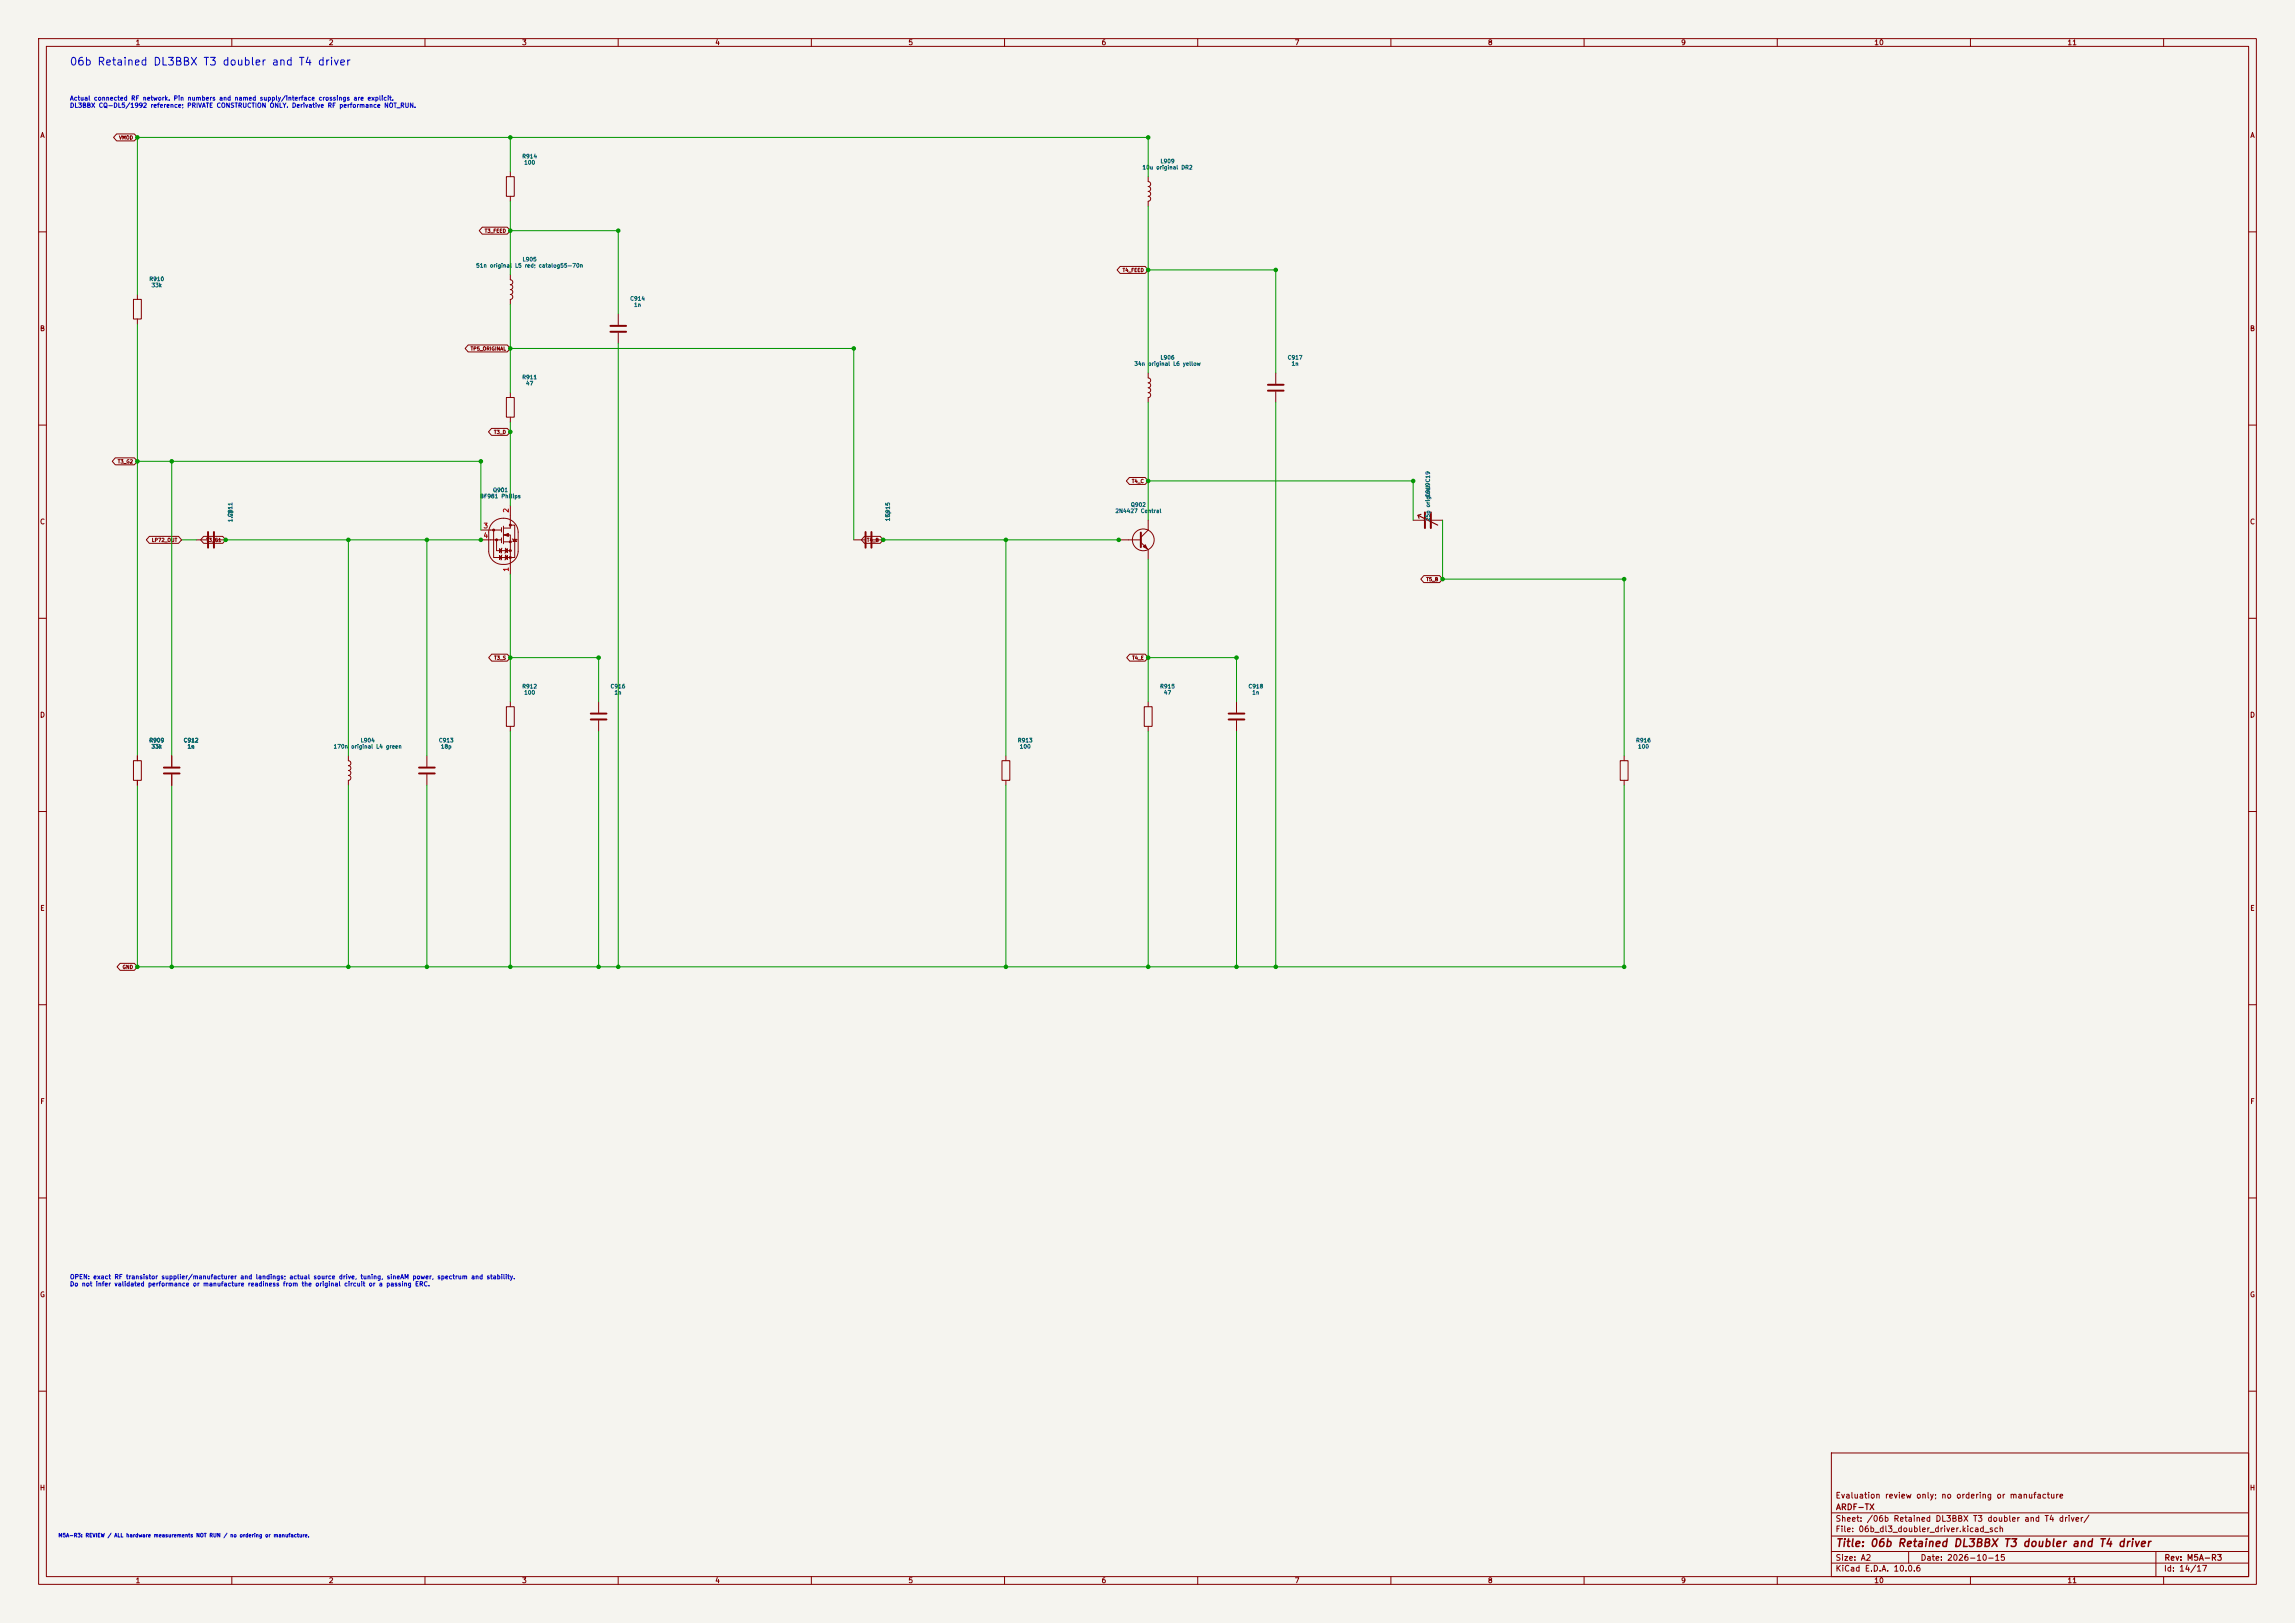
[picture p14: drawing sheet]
<svg xmlns="http://www.w3.org/2000/svg" width="594mm" height="420mm" viewBox="0 0 594 420" stroke-linecap="round" stroke-linejoin="round" font-family="sans-serif">
<defs><g id="words">
<text font-size="2" fill="#0000c2" x="17.9" y="17.4">06b Retained DL3BBX T3 doubler and T4 driver</text>
<text font-size="2" fill="#840000" x="475" y="400.8">Title: 06b Retained DL3BBX T3 doubler and T4 driver</text>
<g font-size="1.5" fill="#840000">
<text x="475" y="388.1">Evaluation review only; no ordering or manufacture</text>
<text x="475" y="394.1">Sheet: /06b Retained DL3BBX T3 doubler and T4 driver/</text>
<text x="475.1" y="391.1">ARDF-TX</text>
<text x="475" y="396.8">File: 06b_dl3_doubler_driver.kicad_sch</text>
<text x="475" y="407">KiCad E.D.A. 10.0.6</text>
<text x="475" y="404.2">Size: A2</text>
<text x="497" y="404.2">Date: 2026-10-15</text>
<text x="560" y="407">Id: 14/17</text>
<text x="560.1" y="404.2">Rev: M5A-R3</text>
</g>
<g font-size="1.3" fill="#840000">
<text x="35" y="12">1</text>
<text x="85" y="12">2</text>
<text x="135" y="12">3</text>
<text x="185" y="12">4</text>
<text x="235" y="12">5</text>
<text x="285" y="12">6</text>
<text x="335" y="12">7</text>
<text x="385" y="12">8</text>
<text x="435" y="12">9</text>
<text x="485" y="12">10</text>
<text x="535" y="12">11</text>
<text x="10.3" y="36">A</text>
<text x="582.3" y="36">A</text>
<text x="10.2" y="86">B</text>
<text x="582.2" y="86">B</text>
<text x="10.2" y="136">C</text>
<text x="582.2" y="136">C</text>
<text x="10.2" y="186">D</text>
<text x="582.2" y="186">D</text>
<text x="10.3" y="236">E</text>
<text x="582.3" y="236">E</text>
<text x="10.3" y="286">F</text>
<text x="582.3" y="286">F</text>
<text x="10.2" y="336">G</text>
<text x="582.2" y="336">G</text>
<text x="10.2" y="386">H</text>
<text x="582.2" y="386">H</text>
<text x="35" y="410">1</text>
<text x="85" y="410">2</text>
<text x="135" y="410">3</text>
<text x="185" y="410">4</text>
<text x="235" y="410">5</text>
<text x="285" y="410">6</text>
<text x="335" y="410">7</text>
<text x="385" y="410">8</text>
<text x="435" y="410">9</text>
<text x="485" y="410">10</text>
<text x="535" y="410">11</text>
</g>
<g font-size="1.3" fill="#a90000">
<text x="125" y="137">3</text>
<text x="131.9" y="132.8" transform="rotate(-90 131.9 132.8)">2</text>
<text x="125" y="139.6">4</text>
<text x="131.9" y="148.1" transform="rotate(-90 131.9 148.1)">1</text>
</g>
<g font-size="1.2" fill="#0000c2">
<text x="18" y="26.3">Actual connected RF network. Pin numbers and named supply/interface crossings are explicit.</text>
<text x="18" y="28.1">DL3BBX CQ-DL5/1992 reference; PRIVATE CONSTRUCTION ONLY. Derivative RF performance NOT_RUN.</text>
<text x="18" y="331.3">OPEN: exact RF transistor supplier/manufacturer and landings; actual source drive, tuning, sineAM power, spectrum and stability.</text>
<text x="18" y="333.1">Do not infer validated performance or manufacture readiness from the original circuit or a passing ERC.</text>
</g>
<g font-size="1" fill="#006464">
<text x="135.1" y="41.2">R914</text>
<text x="135.6" y="42.8">100</text>
<text x="295.6" y="44.1">10u original DR2</text>
<text x="300.2" y="42.5">L909</text>
<text x="123.1" y="69.5">51n original L5 red; catalog55-70n</text>
<text x="135.1" y="67.9">L905</text>
<text x="38.5" y="73">R910</text>
<text x="39.1" y="74.6">33k</text>
<text x="163" y="78">C914</text>
<text x="164" y="79.6">1n</text>
<text x="293.5" y="94.9">34n original L6 yellow</text>
<text x="300.2" y="93.3">L906</text>
<text x="333.2" y="93.3">C917</text>
<text x="334.2" y="94.9">1n</text>
<text x="135.1" y="98.4">R911</text>
<text x="136" y="100">47</text>
<text x="124.2" y="129.2">BF981 Philips</text>
<text x="127.5" y="127.6">Q901</text>
<text x="292.6" y="131.4">Q902</text>
<text x="370.3" y="128.8" transform="rotate(-90 370.3 128.8)">C919C19</text>
<text x="60.4" y="135.2" transform="rotate(-90 60.4 135.2)">1.2p</text>
<text x="60.4" y="133.9" transform="rotate(-90 60.4 133.9)">C911</text>
<text x="230.5" y="135" transform="rotate(-90 230.5 135)">15p</text>
<text x="230.5" y="133.9" transform="rotate(-90 230.5 133.9)">C915</text>
<text x="288.6" y="133">2N4427 Central</text>
<text x="370.3" y="135" transform="rotate(-90 370.3 135)">25p original</text>
<text x="135.1" y="178.4">R912</text>
<text x="135.6" y="180">100</text>
<text x="157.9" y="178.4">C916</text>
<text x="158.9" y="180">1n</text>
<text x="300.2" y="178.4">R915</text>
<text x="301.1" y="180">47</text>
<text x="323" y="178.4">C918</text>
<text x="324" y="180">1n</text>
<text x="38.5" y="192.3">R909</text>
<text x="39.1" y="193.9">33k</text>
<text x="47.4" y="192.3">C912</text>
<text x="48.4" y="193.9">1n</text>
<text x="86.2" y="193.9">170n</text>
<text x="90.8" y="193.9">original L4 green</text>
<text x="93.2" y="192.3">L904</text>
<text x="113.5" y="192.3">C913</text>
<text x="114" y="193.9">18p</text>
<text x="263.3" y="192.3">R913</text>
<text x="263.8" y="193.9">100</text>
<text x="423.3" y="192.3">R916</text>
<text x="423.8" y="193.9">100</text>
</g>
<text font-size="1" fill="#0000c2" x="15" y="398">M5A-R3: REVIEW / ALL hardware measurements NOT RUN / no ordering or manufacture.</text>
<g font-size=".9" fill="#840000">
<text x="30.7" y="36.3">VMOD</text>
<text x="125.3" y="60.4">T3_FEED</text>
<text x="290.4" y="70.6">T4_FEED</text>
<text x="121.7" y="90.9">TP5_ORIGINAL</text>
<text x="127.7" y="112.5">T3_D</text>
<text x="30.4" y="120.1">T3_G2</text>
<text x="292.8" y="125.2">T4_C</text>
<text x="39.2" y="140.4">LP72_OUT</text>
<text x="53.2" y="140.4">T3_G1</text>
<text x="224.3" y="140.4">T4_B</text>
<text x="369" y="150.6">T5_B</text>
<text x="127.8" y="170.9">T3_S</text>
<text x="292.9" y="170.9">T4_E</text>
<text x="31.6" y="250.9">GND</text>
</g>
</g></defs>
<path d="M0 0h594v420h-594z" fill="#f5f4ef" stroke="#f5f4ef" stroke-width=".26"/>
<g fill="none" stroke="#840000" stroke-width=".26">
<path d="M10 10h574v400h-574zM12 12h570v396h-570zM60 10v2M110 10v2M160 10v2M210 10v2M260 10v2M310 10v2M360 10v2M410 10v2M460 10v2M510 10v2"/>
<path d="M560 10v2M30.2 34.7h4.6l.8 .9-.8 .9h-4.6l-.8-.9zM124.8 58.8h6.5l.8 .9-.8 .9h-6.5l-.8-.9zM131.1 45.7h2v5.1h-2zM132.1 44.5v1.2M132.1 50.8v1.3M297.2 45.7v1.3l.4 .2 .2 .4-.2 .5-.4 .2 .5 .2 .1 .6-.6 .4M297.2 49.5l.4 .2 .2 .5-.2 .4-.4 .2 .4 .2 .2 .4-.2 .5-.4 .2v1.2M10 60h2M34.5 77.5h2.1v5.1h-2.1zM35.6 76.2v1.3M132.1 71.1v1.3l.4 .2 .2 .4-.2 .5-.4 .2"/>
<path d="M132.1 73.7l.4 .1 .2 .5-.2 .5-.4 .1 .4 .2 .2 .5-.2 .4-.4 .2 .4 .2 .2 .4-.2 .5-.4 .2v1.2M289.9 68.9h6.5l.8 1-.8 .9h-6.5l-.8-.9zM582 60h2M35.6 82.6v1.2M121.2 89.3h10.1l.8 .9-.8 .9h-10.1l-.8-.9zM160 81.3v2.8M160 86.1v2.8M297.2 96.5v1.3l.4 .2 .2 .4-.2 .5-.4 .2 .4 .1 .2 .5-.2 .5-.4 .1 .4 .2 .2 .5-.2 .4-.4 .2 .4 .2 .2 .4-.2 .5-.4 .2v1.2M330.2 96.5v2.8M10 110h2M29.8 118.5h5l.8 .9-.8 .9h-5l-.7-.9zM127.2 110.9h4.1l.8 .9-.8 .9h-4.1l-.8-.9z"/>
<path d="M131.1 102.9h2v5.1h-2zM132.1 101.6v1.3M132.1 108v1.2M330.2 101.3v2.8M582 110h2M38.7 138.8h7.5l.8 .9-.8 .9h-7.5l-.8-.9zM50.8 139.7h2.8M52.7 138.8h4.9l.8 .9-.8 .9h-4.9l-.8-.9zM55.6 139.7h2.8M124.5 139.7h5.3M124.5 137.2h5.3M127.7 135.1a3.8 3.8 0 0 1 4-.8 3.8 3.8 0 0 1 2.4 3.4v5a3.8 3.8 0 0 1-3.8 3.4 3.8 3.8 0 0 1-3.8-3.4v-5a3.7 3.7 0 0 1 1.2-2.6z"/>
<path d="M127.8 137.2v7.1h4.3M128.5 139.7v2.8h3.6M129.8 136.5v1.2M129.8 139.2v1.3M130.3 138.4h1.8v10.2M130.3 136.1v4.6M132.1 130.8v5.9h-1.8M132.3 135.9h.9v8.4h-.9M132.6 139.4l1.3 .3M133.2 139.6l.5 .5h-1zM221 139.7h2.8M223.7 138.8h4.1l.8 .9-.8 .9h-4.1l-.7-.9z"/>
<path d="M225.8 139.7h2.8M289.6 139.7h5.7M292.3 123.6h4.1l.8 .9-.8 .9h-4.1l-.8-.9zM297.2 134.6v2.6l-1.9 1.9M365.8 134.6h3M370.3 134.6h3.1M129.3 142l.5 .5-.5 .5zM129.3 143.8l.5 .5-.5 .5zM129.9 141.9l-.2 1.2M129.9 143.6l-.2 1.3M130.3 140.2h1.8M130.8 142.5l.5-.5v1z"/>
<path d="M130.8 144.3l.5-.5v1zM130.9 141.9l-.2 1.2M130.9 143.6l-.2 1.3M295.3 140.3l1.9 1.9v2.6M368.5 149h4.1l.8 .9-.8 .9h-4.1l-.8-.9zM10 160h2M127.3 169.3h4l.8 .9-.8 .9h-4l-.8-.9zM292.4 169.3h4l.8 .9-.8 .9h-4l-.8-.9zM582 160h2M34.5 196.9h2.1v5h-2.1zM35.6 195.6v1.3M44.4 195.6v2.8"/>
<path d="M90.2 195.6v1.3l.4 .1 .2 .5-.2 .4-.4 .2 .5 .3 .1 .6-.6 .4M90.2 199.4l.4 .2 .2 .4-.2 .5-.4 .2 .4 .1 .2 .5-.2 .5-.4 .1v1.3M110.5 195.6v2.8M131.1 182.9h2v5.1h-2zM132.1 181.6v1.3M132.1 188v1.2M154.9 181.6v2.8M154.9 186.4v2.8M259.3 196.9h2.1v5h-2.1zM260.3 195.6v1.3M296.2 182.9h2v5.1h-2zM297.2 181.6v1.3"/>
<path d="M297.2 188v1.2M320 181.6v2.8M320 186.4v2.8M419.4 196.9h2v5h-2zM420.4 195.6v1.3M10 210h2M35.6 201.9v1.3M44.4 200.4v2.8M110.5 200.4v2.8M260.3 201.9v1.3M420.4 201.9v1.3M582 210h2"/>
<path d="M31.1 249.3h3.7l.8 .9-.8 .9h-3.7l-.8-.9zM10 260h2M582 260h2M10 310h2M582 310h2M10 360h2M474 376h108v32h-108zM582 360h2M474 397.5h108M474 391.5h108M60 408v2M110 408v2"/>
<path d="M160 408v2M210 408v2M260 408v2M310 408v2M360 408v2M410 408v2M460 408v2M474 404.5h108M474 401.5h108M494 401.5v3M510 408v2M558 401.5v6.5"/>
<path d="M560 408v2"/>
<circle cx="295.9" cy="139.7" r="2.82"/>
</g>
<g fill="none" stroke="#840000" stroke-width=".51">
<path d="M158 84.3h4.1M158 85.9h4.1M328.2 99.6h4M328.2 101.1h4M53.8 137.7v4M55.4 137.7v4M224 137.7v4M225.6 137.7v4M295.3 137.8v3.8M368.8 132.6v4.1M370.3 132.6v4.1M42.4 198.6h4.1"/>
<path d="M108.5 198.6h4M152.9 184.7h4.1M152.9 186.2h4.1M318 184.7h4.1M318 186.2h4.1M42.4 200.2h4.1M108.5 200.2h4"/>
</g>
<g fill="#840000" stroke="#840000" stroke-width=".26">
<path d="M295.9 141.5l.5-.5 .5 1z"/>
<path d="M130.6 138.4l1-.4v.8z"/>
<circle cx="127.8" cy="137.2" r=".25"/>
<circle cx="128.5" cy="139.7" r=".25"/>
<circle cx="132.1" cy="135.9" r=".25"/>
<circle cx="132.1" cy="140.2" r=".25"/>
<circle cx="132.1" cy="142.5" r=".25"/>
<circle cx="132.1" cy="144.3" r=".25"/>
</g>
<path d="M367 133.4l5.1 2.5M367 133.4l.3 .7M367.8 133.1l-.8 .3" fill="none" stroke="#840000" stroke-width=".3"/>
<g fill="none" stroke="#009600" stroke-width=".26">
<path d="M132.1 35.6v8.9M132.1 52.1v19M132.1 59.7h27.9v21.6M297.2 45.7v-10.1h-261.6v40.6M297.2 53.3v43.2M132.1 78.7v22.9M297.2 69.9h33v26.6M35.6 83.8v111.8M132.1 90.2h88.9v49.5M160 88.9v161.3M35.6 119.4h88.9v17.8M44.4 119.4v76.2"/>
<path d="M132.1 109.2v21.6M297.2 104.1v30.5M330.2 104.1v146.1M47 139.7h3.8M58.4 139.7h66.1M90.2 139.7v55.9M110.5 139.7v55.9M228.6 139.7h61M260.3 139.7v55.9M297.2 124.5h68.6v10.1M373.4 134.6v15.3h47v45.7M132.1 148.6v33"/>
<path d="M297.2 144.8v36.8M132.1 170.2h22.8v11.4M297.2 170.2h22.8v11.4M132.1 189.2v61M154.9 189.2v61M297.2 189.2v61M320 189.2v61M35.6 203.2v47h384.8v-47M44.4 203.2v47M90.2 203.2v47M110.5 203.2v47M260.3 203.2v47"/>
</g>
<g fill="#009600" stroke="#009600" stroke-width=".26">
<circle cx="35.6" cy="35.6" r=".46"/>
<circle cx="132.1" cy="90.2" r=".46"/>
<circle cx="58.4" cy="139.7" r=".46"/>
<circle cx="35.6" cy="119.4" r=".46"/>
<circle cx="44.4" cy="119.4" r=".46"/>
<circle cx="124.5" cy="119.4" r=".46"/>
<circle cx="132.1" cy="111.8" r=".46"/>
<circle cx="132.1" cy="35.6" r=".46"/>
<circle cx="132.1" cy="59.7" r=".46"/>
<circle cx="154.9" cy="170.2" r=".46"/>
<circle cx="124.5" cy="139.7" r=".46"/>
<circle cx="228.6" cy="139.7" r=".46"/>
<circle cx="260.3" cy="139.7" r=".46"/>
<circle cx="297.2" cy="35.6" r=".46"/>
<circle cx="221" cy="90.2" r=".46"/>
<circle cx="160" cy="59.7" r=".46"/>
<circle cx="260.3" cy="250.2" r=".46"/>
<circle cx="297.2" cy="250.2" r=".46"/>
<circle cx="320" cy="250.2" r=".46"/>
<circle cx="90.2" cy="139.7" r=".46"/>
<circle cx="110.5" cy="139.7" r=".46"/>
<circle cx="132.1" cy="170.2" r=".46"/>
<circle cx="373.4" cy="149.9" r=".46"/>
<circle cx="330.2" cy="250.2" r=".46"/>
<circle cx="297.2" cy="170.2" r=".46"/>
<circle cx="289.6" cy="139.7" r=".46"/>
<circle cx="320" cy="170.2" r=".46"/>
<circle cx="420.4" cy="149.9" r=".46"/>
<circle cx="420.4" cy="250.2" r=".46"/>
<circle cx="297.2" cy="124.5" r=".46"/>
<circle cx="330.2" cy="69.9" r=".46"/>
<circle cx="297.2" cy="69.9" r=".46"/>
<circle cx="365.8" cy="124.5" r=".46"/>
<circle cx="35.6" cy="250.2" r=".46"/>
<circle cx="132.1" cy="250.2" r=".46"/>
<circle cx="154.9" cy="250.2" r=".46"/>
<circle cx="160" cy="250.2" r=".46"/>
<circle cx="44.4" cy="250.2" r=".46"/>
<circle cx="90.2" cy="250.2" r=".46"/>
<circle cx="110.5" cy="250.2" r=".46"/>
</g>
<use href="#words"/>
</svg>
